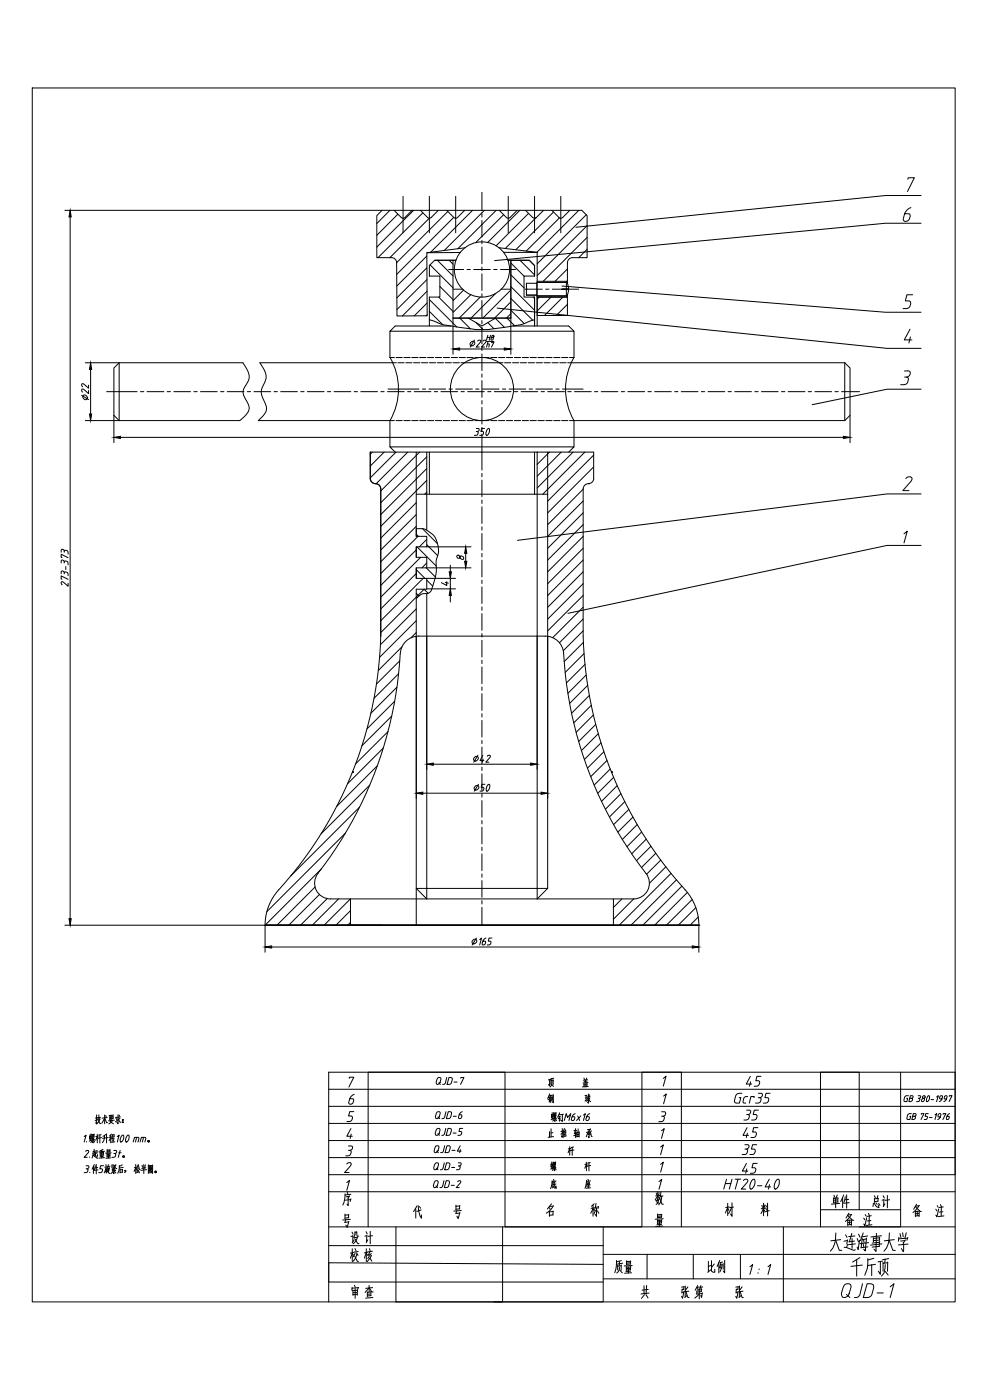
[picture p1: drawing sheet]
<svg xmlns="http://www.w3.org/2000/svg" width="297mm" height="420mm" viewBox="0 0 297 420" stroke-linecap="round" stroke-linejoin="round" font-family="sans-serif">
<defs><g id="words">
<g font-size="9.7">
<text x="248" y="376.8">大连海事大学</text>
<text x="254" y="384.2">千斤顶</text>
</g>
<g font-size="7.5">
<text x="248.4" y="363.7">单件</text>
<text x="260.7" y="363.7">总计</text>
<text x="122.8" y="366.9">代 号</text>
<text x="162.6" y="366.2">名 称</text>
<text x="216.3" y="366.2">材 料</text>
<text x="272.7" y="366.5">备 注</text>
<text x="104.1" y="374.6">设 计</text>
<text x="103.7" y="379.9">校 核</text>
<text x="183.1" y="383.5">质量</text>
<text x="104.4" y="390.9">审 查</text>
<text x="191.2" y="390.9">共 张 第 张</text>
<text x="251.2" y="390.5">QJD-1</text>
</g>
<g font-size="7.1">
<text x="252.2" y="369">备 注</text>
<text x="211" y="383.1">比例</text>
</g>
<g font-size="6.6">
<text x="222.6" y="327.4">45</text>
<text x="221.5" y="347.8">35</text>
<text x="221.5" y="353.5">45</text>
</g>
<g font-size="6.2">
<text x="163" y="332.3">钢 球</text>
<text x="219.1" y="332.3">Gcr35</text>
<text x="221.9" y="337.3">35</text>
<text x="221.5" y="342.5">45</text>
<text x="164" y="352.8">螺 杆</text>
<text x="164" y="358.1">底 座</text>
<text x="215.9" y="358.1">HT20-40</text>
</g>
<g font-size="5.7">
<text x="163.3" y="327.4">顶 盖</text>
<text x="163.3" y="342.5">止 推 轴 承</text>
<text x="106.2" y="369.7" transform="rotate(-90 106.2 369.7)">序 号</text>
<text x="200" y="369.4" transform="rotate(-90 200 369.4)">数量</text>
</g>
<g font-size="5.3">
<text x="129.5" y="326.7">QJD-7</text>
<text x="129.5" y="341.8">QJD-5</text>
<text x="129.5" y="336.9">QJD-6</text>
<text x="129.1" y="347.1">QJD-4</text>
<text x="128.8" y="352.4">QJD-3</text>
<text x="128.8" y="357.7">QJD-2</text>
</g>
</g></defs>
<g fill="none" stroke="#000" stroke-width=".3">
<path d="M117 63.1l-3.9 4M119.4 64.3l-6.3 6.3M124.1 63.1l-11 11.1M126.9 63.9l-13.5 13.4M128.1 76.8l-9.1 9.1M128.8 65.5l-11.8 11.8M129 79.5l6.9 6.9M131.2 78.1l4.7 4.7M134.4 63.5l-15.4 15.3M134.8 78.1l1.1 1.2M136.1 65.2l-17.1 17.1M141.8 63.1l-12.6 12.6"/>
<path d="M145.3 63.1l-12 12.1M148.9 63.1l-11.5 11.6M151.1 64.4l-8.4 8.4M153.3 78.9l3.9 4M156 63.1l-9.7 9.7M156 78.1l4.4 4.4M158.6 64l-9.7 9.8M160.8 65.4l-9.2 9.2M166.1 63.6l-11.3 11.4M167.9 65.4l-10 9.9M173.7 63.1l-12.6 12.6M175.9 64.4l-14.7 14.8"/>
<path d="M176.2 67.7l-15 15M176.2 71.3l-13.2 13.1M176.2 74.8l-2.6 2.5M128.1 80.4l-9 9M128.1 83.9l-9 9M128.1 87.4l-7.4 7.4M128.2 90.9l-3.9 3.9M128.2 94.5l-.3 .3M128.8 93.4l4 4M128.8 89.9l8.3 8.2M128.8 82.8l.1 .1M131.6 89.2l4.3 4.3"/>
<path d="M132 86l3.9 3.9M138 95.5l3.1 3.2M139.1 87.1l-3.2 3.1M141.3 88.4l-5.4 5.4M142.8 96.8l2.1 2.1M144.1 89.1l-6.3 6.4M146.4 96.8l1.8 1.9M148.6 95.5l2.7 2.8M148.7 88l-7.4 7.5M152.1 95.5l2.3 2.3M153.3 87l-8.4 8.5M153.3 90.6l-4.9 4.9"/>
<path d="M153.3 94.1l-1.3 1.4M153.3 93.1l4 4M153.3 89.6l6.5 6.5M153.3 86l7.1 7.1M153.3 82.5l3.9 3.9M160 89.2l.4 .4M161.8 89.2l-.6 .6M165.3 89.2l-4.1 4.1M168.9 89.2l-5.5 5.5M170.3 91.3l-3.4 3.4M170.3 80.7l-3.8 3.7M170.3 84.3l-.3 .2"/>
<path d="M111.7 135.7l-.6 .6M115.3 135.7l-4.2 4.2M118.8 135.7l-7.7 7.7M122.4 135.7l-9.5 9.5M125.9 135.7l-11.7 11.6M128 137.1l-13.8 13.8M161.3 135.7l-.1 .1M164.9 135.7l-3.7 3.7M168.4 135.7l-7.2 7.2M171.9 135.7l-10.7 10.8M175.5 135.7l-12.6 12.6M178.1 136.6l-13.8 13.8"/>
<path d="M124.9 150.9l-10.7 10.6M124.9 154.4l-10.7 10.7M124.9 158l-10.7 10.6M124.9 158.7v2.3M126.8 158.7l4.5 4.5M128 140.6l-13.8 13.8M128 144.2l-13.8 13.8M128 147.7l-.6 .6M175 146.8l-10.7 10.7M175 150.4l-10.7 10.6M175 153.9l-10.7 10.7M175 157.4l-10.7 10.7"/>
<path d="M178.1 140.1l-13.8 13.8M124.9 172.1l-10.7 10.7M124.9 165l-10.7 10.7M124.9 178l.8 .9M124.9 170.9l2.6 2.7M124.9 160.3l.6 .7M125.1 164.1l5.8 5.8M125.4 161l-11.2 11.1M126.2 167.3l-12 11.9M127 173.6l-12.8 12.7M127.2 176.8l1.3 1.3M127.3 176.8l-13.1 13.1"/>
<path d="M127.9 170.4l2.7 2.8M128 169l-1.4 1.4M128 161.9l-2.2 2.2M128 174.1l1.8 1.8M128 163.5l3.3 3.3M175 161l-10.7 10.6M175 164.5l-10.7 10.7M175 168.1l-10.7 10.6M175 171.6l-10.7 10.7M175 175.2l-10.7 10.6M175 178.7l-10.7 10.6M120 198.3l-7 7"/>
<path d="M120.6 194.1l-7.1 7.1M124.9 182.7l-10.8 10.8M124.9 186.3l-11 11M124.9 189.8l-1.6 1.6M175 182.2l-9.2 9.2M175 185.8l-7.1 7.1M175 189.3l-6 6M175 192.8l-5.7 5.8M175.2 196.1l-5.6 5.7M175.5 199.4l-5.6 5.6M116.4 219.5l-9.7 9.7M117.5 214.9l-8.9 8.9"/>
<path d="M118.4 210.5l-8.3 8.3M119.1 206.2l-7.8 7.8M119.6 202.2l-7.4 7.4M175.9 202.6l-5.5 5.5M176.3 205.7l-5.4 5.4M176.8 208.7l-5.3 5.3M177.4 211.7l-5.2 5.2M178 214.6l-5.1 5.2M178.7 217.4l-5.1 5.2M110.9 235.7l-14.6 14.5M113.2 229.8l-12.2 12.2M115 224.5l-10.7 10.7"/>
<path d="M179.5 220.2l-5.1 5.1M180.3 222.9l-5 5M181.2 225.6l-4.9 4.9M182.1 228.2l-4.9 4.9M183.1 230.8l-4.8 4.8M184.1 233.3l-4.7 4.8M185.2 235.8l-4.7 4.7M186.3 238.2l-4.7 4.7M103.7 250l-23.6 23.6M107.9 242.2l-20.7 20.7M187.5 240.6l-4.7 4.6M188.7 242.9l-4.6 4.6"/>
<path d="M189.9 245.2l-4.5 4.5M191.2 247.5l-4.5 4.4M192.5 249.7l-4.4 4.4M193.9 251.8l-4.4 4.4M195.3 254l-4.3 4.3M196.8 256.1l-4.3 4.3M198.3 258.1l-4.3 4.3M94.5 266.2l-11.4 11.5M95.8 268.5l-9.2 9.2M96.4 260.8l-16.9 16.9M98.2 269.7l-8 8M101.6 269.8l-7.9 7.9"/>
<path d="M105.1 269.8l-7.9 7.9M105.2 273.3l-4.4 4.4M105.2 276.8l-.9 .9M186.6 269.8l-2.5 2.5M190.1 269.8l-6 6.1M199.8 260.1l-5 5M201.3 262.1l-15.5 15.6M203 264.1l-13.7 13.6M204.6 265.9l-11.7 11.8M206.2 267.8l-9.8 9.9M207.7 270l-7.8 7.7M208.8 272.4l-5.3 5.3"/>
<path d="M209.5 275.2l-2.5 2.5"/>
</g>
<g fill="none" stroke="#000" stroke-width=".3">
<path d="M118.2 63.1l2.2 2.2 .5 .2 .6-.2 2.1-2.2M126.1 63.1l2.2 2.2 .5 .2 .6-.2 2.1-2.2M130.4 78.1h6.4h-6.4l-1.6 1.6v3.2h3.2v6.3h-3.2v8.6M134 63.1l2.2 2.2 .5 .2 .6-.2 2.1-2.2M135.9 78.1v17.4h17.4v-17.4v17.4h-17.4M138.1 75.8h-10l.1 19h-9.1l-.1-15.9a1.63 1.63 0 0 0-2-1.6h-3.9v-12.6l1.5-1.6h60l1.6 1.6v12.6h-4.4a1.58 1.58 0 0 0-1.5 1.6v6.2M139.5 74.4l-11.4 1.4M149.7 74.3l11.5 1.4h-10.1M149.8 63.1l2.3 2.3 .6 .1 .4-.2M152.4 78.1h6.4l1.6 1.6v3.2v-3.2l-1.6-1.6zM155.2 63.1l-2.2 2.2M157.7 63.1l2.1 2.2 .6 .2 .6-.2 2.1-2.2"/>
<path d="M161.2 75.7v9l-.3 .3M165.6 63.1l2.1 2.2 .6 .2 .5-.2 2.2-2.2M117 99.4v7.9a18.9 18.9 0 0 1 0 18.9M128.8 96l1 .2a13.1 13.1 0 0 0 4.8 1.5 43.7 43.7 0 0 0 11.5 1.2l2.5-.3a34.6 34.6 0 0 0 9-1.6l2.8-1M135.3 97.8h-16.7l-1.6 1.6h55.2v7.9a18.9 18.9 0 0 0 0 18.9M135.9 86.8h2.9M140.5 95.5l4.1 2.3 4.1-2.3M150.4 86.8h2.9M153.9 97.8h16.7l1.6 1.6M160.4 82.9h-3.2v6.3h3.2v8.6M160.9 85h-2.9v3.6h2.9M160.9 88.6l.2 .1 .1 .5h8.7"/>
<path d="M161.1 84.9v3.8M161.2 84.4h8.7v4.8M169.9 89.2h-8.7v8.6M170 84.4l.6 2-.1 1.4-.5 1.3M170.3 88.5v6.2h-9.1v-5.9M35.8 108.9v17.3M72.9 108.9h-37.1l-1.6 1.6v14.2l1.6 1.5h36.2M78 108.9h39.8M139.4 108.9h10.4M171.4 108.9h82.1M253.5 108.9l1.5 1.6v14.2l-1.5 1.5M253.5 108.9v17.3"/>
<path d="M77.5 126.2h39.5M117 126.2v7.9M118.6 135.7l-1.6-1.6h55.2l-1.6 1.6M128 135.7v12.6M128.8 135.7v12.6M160.4 135.7v12.6M161.2 135.7v12.6M172.2 126.2v7.9M172.2 126.2h81.3M112.7 145.2h.1M112.7 145.1a1.58 1.58 0 0 1-1.6-1.5v-7.9h67v7.9a1.58 1.58 0 0 1-1.5 1.5M112.7 145.1a1.58 1.58 0 0 1 1.5 1.6v44.2a118.6 118.6 0 0 1-31.3 77 15.8 15.8 0 0 0-3.4 9.8"/>
<path d="M176.6 145.2h.1M176.6 145.1a1.58 1.58 0 0 0-1.6 1.6v44.2a118.6 118.6 0 0 0 31.3 77 15.8 15.8 0 0 1 3.4 9.8M124.9 164.1v3.2M124.9 170.4v3.2M128 176.7v-3.1h-3.1v-3.2h3.1v-3.1h-3.1v-3.2h3.1v-3.1h-3.1v-12.7h39.4v118.3h-39.4l3.1 3.2M128 176.8h-3.1v100.9M169.1 196.1a118.8 118.8 0 0 0 25.1 66.6 4.7 4.7 0 0 1-4.1 7.1M169.1 196.1a5.5 5.5 0 0 0-5.5-5.2h-35.6a7 7 0 0 0-6.2 1.5 5.5 5.5 0 0 0-1.7 3.7 118.2 118.2 0 0 1-24.7 66M105.8 231.7h.1M183.5 231.7h.1M79.5 277.7h130.2M95.4 262.1a4.7 4.7 0 0 0-.5 5 4.7 4.7 0 0 0 4.2 2.7h6.1"/>
<path d="M105.2 269.8h78.9v7.9h-78.9zM164.3 266.6l-3.1 3.2M184.1 269.8h6M209.7 277.7h.1"/>
<circle cx="144.6" cy="80.9" r="8.3"/>
<circle cx="144.6" cy="116.8" r="9.5"/>
</g>
<g fill="none" stroke="#000" stroke-width=".3">
<path d="M120.9 58.9v11M128.8 58.9v11M136.7 58.9v11M144.6 57.7v5.4M152.5 58.9v11M160.4 58.9v11M168.3 58.9v11M144.6 64.1v1M144.6 66.2v4.9M144.6 72.2v1M144.6 74.2v5M134.6 80.9h4.5"/>
<path d="M140.1 80.9h1M142.1 80.9h5M144.6 80.2v1M144.6 82.2v5M144.6 88.2v1M144.6 90.2v5M144.6 96.2v1M144.6 98.2v5M148.1 80.9h1M150.1 80.9h4.6M157.6 86.8h5.1M163.7 86.8h1"/>
<path d="M165.7 86.8h7.9M32 117.5h9.1M42.1 117.5h1M44.1 117.5h5.1M50.2 117.5h.9M52.2 117.5h5M58.2 117.5h1M60.2 117.5h5M66.2 117.5h1M68.2 117.5h5M74.2 117.5h1M76.2 117.5h5"/>
<path d="M82.2 117.5h1M84.2 117.5h5M90.2 117.5h1M92.2 117.5h5M98.2 117.5h1M100.2 117.5h5M106.2 117.5h1.1M108.3 117.5h5M114.3 117.5h1M116.3 117.5h5M116.4 116.8h9.3M122.3 117.5h1"/>
<path d="M124.3 117.5h5M126.7 116.8h1M128.7 116.8h5M130.3 117.5h1M132.3 117.5h5M134.7 116.8h1M136.7 116.8h5M138.3 117.5h1M140.3 117.5h5M142.7 116.8h1M144.6 104.2v1M144.6 106.2v5"/>
<path d="M144.6 112.2v1M144.6 114.2v5M144.7 116.8h5M146.3 117.5h1M148.3 117.5h5M150.7 116.8h1.1M152.7 116.8h5.1M154.3 117.5h1M156.3 117.5h5M158.8 116.8h1M160.8 116.8h5M162.4 117.5h1"/>
<path d="M164.3 117.5h5.1M166.8 116.8h1M168.8 116.8h6.1M170.4 117.5h1M172.4 117.5h5M178.4 117.5h1M180.4 117.5h5M186.4 117.5h1M188.4 117.5h5M194.4 117.5h1M196.4 117.5h5M202.4 117.5h1"/>
<path d="M204.4 117.5h5M210.4 117.5h1M212.4 117.5h5.1M218.4 117.5h1M220.5 117.5h5M226.5 117.5h1M228.5 117.5h5M234.5 117.5h1M236.5 117.5h5M242.5 117.5h1M244.5 117.5h5M250.5 117.5h1"/>
<path d="M252.5 117.5h5.4M144.6 120.2v1M144.6 122.2v5.1M144.6 128.3v1M144.6 130.3v10.8M144.6 142.1v1M144.6 144.1v5M144.6 150.1v1M144.6 152.1v5M144.6 158.1v1M144.6 160.1v5M144.6 166.1v1"/>
<path d="M144.6 168.1v5M144.6 174.1v1M144.6 176.1v5M144.6 182.1v1M144.6 184.1v5.1M144.6 190.1v1.1M144.6 192.2v5M144.6 198.2v1M144.6 200.2v5M144.6 206.2v1M144.6 208.2v5M144.6 214.2v1"/>
<path d="M144.6 216.2v5M144.6 222.2v1M144.6 224.2v5M144.6 230.2v1M144.6 232.2v5M144.6 238.2v1M144.6 240.2v5M144.6 246.2v1.1M144.6 248.2v5.1M144.6 254.3v1M144.6 256.3v5M144.6 262.3v1"/>
<path d="M144.6 264.3v5M144.6 270.3v1M144.6 272.3v5.4"/>
</g>
<path d="M161.2 84.8h8.9M161.2 88.8h8.9M72.9 108.9a6.7 6.7 0 0 1 1.8 4.5l-.3 1.1a5.5 5.5 0 0 0-1.5 3.3l.6 1.7a4 4 0 0 1 1.1 3.8l-1.1 1.5-1.5 1.4M78 108.9a6.8 6.8 0 0 1 1.8 4.7l-.2 .8a6 6 0 0 0-1.2 3.6l.5 1.5a5.7 5.7 0 0 1 1 3.6l-.6 1.2-1.8 1.9M124.9 135.7v12.6M164.3 135.7v12.6M124.9 158.7a5 5 0 0 1 4.8 1.6 7.3 7.3 0 0 1 1.2 7.8l-.1 .9a14.3 14.3 0 0 1-1.2 7.7 2.04 2.04 0 0 1-2.7 1.5l-.9 .4-1.1 1M128 148.3v10.8M161.2 148.3v121.5M128 178.1v91.7" fill="none" stroke="#000" stroke-width=".3"/>
<g fill="none" stroke="#000" stroke-width=".3">
<path d="M117 107.3h1.3M117.8 108.9h1.1M118.8 107.3h1.9M119.4 108.9h1.8M121.2 107.3h1.9M121.7 108.9h1.9M123.5 107.3h1.9M124.1 108.9h1.9M125.9 107.3h1.9M126.5 108.9h1.9M128.3 107.3h1.9M128.8 108.9h1.9"/>
<path d="M130.6 107.3h1.9M131.2 108.9h1.9M133 107.3h1.9M133.6 108.9h1.9M135.4 107.3h1.9M135.9 108.9h1.9M137.7 107.3h1.9M138.3 108.9h1.1M140.1 107.3h1.9M142.5 107.3h1.9M144.9 107.3h1.8M147.2 107.3h1.9"/>
<path d="M149.6 107.3h1.9M149.8 108.9h1.1M151.4 108.9h1.9M151.9 107.3h1.9M153.8 108.9h1.8M154.3 107.3h1.9M156.1 108.9h1.9M156.7 107.3h1.9M158.5 108.9h1.9M159 107.3h1.9M160.9 108.9h1.9M161.4 107.3h1.9"/>
<path d="M163.2 108.9h1.9M163.8 107.3h1.9M165.6 108.9h1.9M166.1 107.3h1.9M167.9 108.9h1.9M168.5 107.3h1.9M170.3 108.9h1.1M170.9 107.3h1.3M117 126.2h1.3M118.8 126.2h1.9M121.2 126.2h1.9M123.5 126.2h1.9"/>
<path d="M125.9 126.2h1.9M128.3 126.2h1.9M130.6 126.2h1.9M133 126.2h1.9M135.4 126.2h1.9M137.7 126.2h1.9M140.1 126.2h1.9M142.5 126.2h1.9M144.9 126.2h1.8M147.2 126.2h1.9M149.6 126.2h1.9M151.9 126.2h1.9"/>
<path d="M154.3 126.2h1.9M156.7 126.2h1.9M159 126.2h1.9M161.4 126.2h1.9M163.8 126.2h1.9M166.1 126.2h1.9M168.5 126.2h1.9M170.9 126.2h1.3"/>
</g>
<g fill="none" stroke="#000" stroke-width=".3">
<path d="M272.4 53.8l.1-.5h1.8l-2 4.2M276.4 58.7h-10.7l-92.9 9.5M19.5 63.1h95.1M21 65.1v210.6M273.3 62.3a3.5 3.5 0 0 0-2.2 3.9 1.11 1.11 0 0 0 1.7-.4l.3-.9-.1-.7-1.4-.1M276.4 67h-10.7l-117.3 11.2M135.9 95.5v10.8M149.1 92.5l117 12h10.3M153.3 95.5v10.8M168.6 85.8l97.1 7.9h10.7M273 98.8l-1.7 3.2h2.3M273.8 88.5h-1.7l-.5 1.8h1.2l.3 .2a1.54 1.54 0 0 1-1.1 2.1h-1"/>
<path d="M24.5 118.6l2.1 1.3M25.1 118.6a.74 .74 0 0 1 1.1 .4 .74 .74 0 0 1-.8 .9l-.5-.5-.1-.5zM25.6 108.9h10.2M26.6 117.2v.9l-1.9-1.4-.2 .5 .3 .5M26.6 115.6v.9l-1.9-1.4-.2 .5 .3 .5M27.2 110.9v13.4M137.9 104.7h13.4M141.4 102.6l.6-.2a.69 .69 0 0 1 .1 1.2 .69 .69 0 0 1-1.1-.4zM142.4 102.1l-1.3 2M143.3 102.3l.7-.2 .2 .3-1.3 1.7h.9M144.9 102.3l.7-.2 .2 .3-1.3 1.7h.9M146 102.5h2.2"/>
<path d="M146.2 101.3h.8M146.2 103.2l.6 .1-.2 .9M146.4 100.6l-.4 1.5M146.4 102.7l-.4 1.5M147.2 100.6l-.4 1.5M147.5 102.9l.7-.2-.7 1.5M147.6 100.8l-.1 .3a.43 .43 0 0 1 .5 .6 .43 .43 0 0 1-.7 .1l.3-.5a.37 .37 0 0 0 .5-.2 .37 .37 0 0 0-.2-.5zM271.4 113.2l1 .2a1.65 1.65 0 0 1-.4 1.7 1.65 1.65 0 0 1-1.8 .4M271.4 111.3h1.3a1 1 0 0 1 .4 1.2 1 1 0 0 1-1.1 .7M273.2 101.1l-.5 1.8M276.4 116.8h-10.2l-22.5 4.7M25.6 126.2h10.2"/>
<path d="M34.2 124.7v8.1M36.1 131.3h217M142.9 129.5l.5 .1v.7l-.3 .3h-.8M142.9 128.6h.6a.5 .5 0 0 1 .2 .6 .5 .5 0 0 1-.5 .3M145.4 128.6h-.9l-.2 .9h.6l.2 .5-.4 .6h-.8M146.4 128.6h.2a1.28 1.28 0 0 1-.7 2 1.94 1.94 0 0 1 .5-2zM255 124.7v8.1M271.8 143.7a.99 .99 0 0 1 1-.6 .99 .99 0 0 1 .8 .7l-.3 .7-2.4 2.7h1.8M276.4 148.2h-10.2l-110.9 14M18.6 173.8h-.2v-1l2 1.1M18.6 167.3h-.2v-1l2 1.1M19.3 172.2l.2-.6 .6 .2 .3 .2v.8"/>
<path d="M19.3 171.9a.5 .5 0 0 0-.3-.5 .5 .5 0 0 0-.6 .2v.6M19.3 168.9l.1-.5 .7 .1 .3 .3v.7M19.3 168.6a.5 .5 0 0 0-.3-.5 .5 .5 0 0 0-.6 .2v.6M19.3 165.7l.2-.6 .6 .2 .3 .2v.8M19.3 165.4a.5 .5 0 0 0-.3-.5 .5 .5 0 0 0-.6 .2v.6M19.7 170v.9M20.4 175v.9l-1.8-1.3-.2 .4 .3 .5M128 173.6h8.7M128 176.7h8.7M128 164.1h13.3M128 170.4h13.3M133.6 174.8l.9 .2"/>
<path d="M134 174.6v1.1l-1.6-.8M135.1 169.6v2M135.1 173.6v3.1M135.1 178.7v2M137.2 166.6a.53 .53 0 0 0 .2 .9 .53 .53 0 0 0 .7-.6 .68 .68 0 0 1 .8 .1 .68 .68 0 0 1 .1 .8 .92 .92 0 0 1-1.1-.9zM139.7 166.1v2.4M271.2 160.2l1-.8-1 3.5M276.4 163.7h-10.2l-95.8 20.4M124.9 191v48.6M128 190.9v40M161.2 190.9v40M164.3 191v48.6"/>
<path d="M126.9 238h35.5M130 229.3h29.2M142.3 227.4l.3-.3a.61 .61 0 0 1 .9 .2 .61 .61 0 0 1-.3 .9 .59 .59 0 0 1-.9 .1 .59 .59 0 0 1 0-.9zM142.5 236.1l.3-.3a.68 .68 0 0 1 .9 .6 .68 .68 0 0 1-.8 .7l-.6-.3zM143.4 226.7l-1.3 2M143.6 235.4l-1.3 2M144.9 226.7l-.9 1.6h1.2M145 227.8l-.3 .9M145.5 235.4h-.9l-.2 .9h.6l.2 .5-.4 .6h-.8M146.2 227l.5-.3 .4 .2-1.3 1.8h.9M146.5 235.4h.2a1.28 1.28 0 0 1-.7 2 1.94 1.94 0 0 1 .5-2zM19.5 277.7h95.1"/>
<path d="M79.5 277.7v8.1M209.7 277.7v8.1M81.5 284.2h126.2M142 282.1l.5-.2a.69 .69 0 0 1 .2 1.1 .69 .69 0 0 1-1.1-.3zM142.9 281.5l-1.2 2.1M143.9 282l.6-.5-.6 2.1M145.8 281.5l-.9 .9-.2 .9 .4 .3 .5-.3 .1-.6-.7-.2M147.6 281.5h-.9l-.2 1h.6l.2 .4-.4 .6-.7 .1"/>
</g>
<g fill="#000" stroke="#000" stroke-width=".3">
<path d="M21 63.1l.4 2h-.7zM27.2 108.9l.3 2h-.7zM135.9 104.7l2-.3v.7zM151.3 104.4l2 .3-2 .4zM26.8 124.3h.7l-.3 1.9zM34.2 131.3l1.9-.4v.7zM253.1 130.9l1.9 .4-1.9 .3zM134.8 171.6h.6l-.3 2zM135.1 176.7l.3 2h-.6zM139.7 164.1l.4 2h-.7zM139.4 168.5h.7l-.4 1.9zM124.9 238l2-.3v.7z"/>
<path d="M128 229.3l2-.3v.7zM159.2 229l2 .3-2 .4zM162.4 237.7l1.9 .3-1.9 .4zM20.7 275.7h.7l-.4 2zM79.5 284.2l2-.3v.6zM207.7 283.9l2 .3-2 .3z"/>
</g>
<path d="M168.6 86.8h2" fill="none" stroke="#000" stroke-width=".51"/>
<!-- layer: VhF -->
<g fill="none" stroke="#000" stroke-width=".3">
<path d="M9.7 26.4h276.9v364.3h-276.9zM29 334.6v2.7l-.3-.4M29.3 335.4l-.7 .1M29.3 335.8l-.8 .6M29.4 336.1l.6 1.1h.3M29.7 334.6v1.3M30 335.8l-.6 .1M30 335.8l-1 1.5M30.1 335.3l-.8 .2M31.4 335.6l-.8 1.5M31.4 334.6v2.7M31.4 335.6l.6 1.3h.2"/>
<path d="M31.7 334.8l.2 .4M32.2 335.4l-1.5 .2M32.9 335.1v.9M33.2 334.7v1.1M33.4 335.9l-.4 .7 1 .7M33.6 334.7v1.1M33.7 336.2l-.3 .7-.8 .4M33.9 335.2l-1 .1M34 335.1l-.1 .6-1 .1M34.1 334.7l-1.4 .1M34.3 336.2l-1.7 .2M34.8 335.6l.3 .5"/>
<path d="M35.3 336.2l-.7 .5M35.4 334.6v2.7l-.3-.5M35.4 335.8l.6 1h.3M35.7 334.6l.2 .4M36 335.6l-.4 .4M36.1 335.2l-1.4 .2M36.7 336.1h.2M36.8 336.1h.1M36.8 336.8h.1M36.9 336.1h.1M36.9 336.8h.1M98.6 337.1h188"/>
<path d="M98.6 332h188M98.6 326.9h188M104.8 323.6v-.3h1.4l-1.5 2.9M105.3 338.7l-1.2 2.3h1.6M106.2 333.6h-1.3l-.3 1.3h.8l.4 .7a1.02 1.02 0 0 1-1 1h-.7M106.3 328.4l-.4 .2a2.85 2.85 0 0 0-1.2 2.6l.5 .2a1.12 1.12 0 0 0 .8-1.6l-1-.1M165.5 334.5v.9M165.7 333.9v2M165.9 335.5l.1 .4M165.9 335.7l-.5 .4M165.9 334.6h-.4M166 334.5v.7h-.5"/>
<path d="M166.1 333.9v1.1M166.3 335.8l-.5 .7M166.5 334.1v.7M166.5 335.6v1l-.2-.3M166.5 334.9l-.3 .3M166.6 335.2l-.5 .1M166.7 335.8l.3 .5M166.7 335.4l.2 .3M166.8 335l-.6 .6M166.8 335.6l-.7 .1M166.8 334.7l-.7 .1M166.8 333.9v.8"/>
<path d="M167.7 334.5l-.4 .8M167.8 335.1v1.4l.4-.5M167.9 333.9l-.2 .6h.4M168.1 335l-.6 .2M168.2 335.6l-.7 .1M168.7 334.5v2.1l-.3-.3M169.1 334.4l-.9 .1M169.3 336.3l.6-2.1 .4 1.2 1-1.2-.6 2.1M172.6 334.2l-.8 .7-.4 1 .3 .4 .4-.1 .4-.8-.3-.3h-.5M173.3 334.9l.6 1.4M174.3 334.9l-1.3 1.4M175.1 334.7l.5-.5-.5 2.1"/>
<path d="M177 334.2l-.8 .7-.4 1 .2 .4 .4-.1 .3-.3 .1-.7-.7-.1M198.5 339.4l.8-.7-.8 3M198.5 335l.7 .1v1a1.2 1.2 0 0 1-1.5 .5M198.5 333.7h.9a.73 .73 0 0 1 .3 .8 .73 .73 0 0 1-.8 .5M199 323.6l.8-.6-.8 3M199.1 329l.8-.7-.8 3M270.2 321.8v46.4h-12.4M272.5 328.8l-.6 .1-.4 .2-.3 1.1 .2 .4h.7l.2-1h-.3M273 329.6l.8-.1 .1-.5-.8-.2-.4 1.8 .9-.2 .2-.5-.3-.3M273.4 334.2l-1 .3-.3 1 .2 .4 .7 .1 .2-1h-.2M273.9 335l.8-.1 .1-.5-.8-.2-.4 1.8 .9-.2 .2-.6-.3-.2M275.5 329.6l.5 .2-.1 .5-.2 .3h-.7"/>
<path d="M275.5 328.8h.5a.43 .43 0 0 1 .2 .5 .43 .43 0 0 1-.5 .3M276.4 334.4v-.2h.8l-.9 1.8M277 328.9l-.2 .5a.55 .55 0 0 1 .6 .7 .55 .55 0 0 1-.9 .3 .84 .84 0 0 1 .9-.9 .37 .37 0 0 0 .2-.5 .37 .37 0 0 0-.6-.1zM278.4 329l.1-.1a.74 .74 0 0 1 .5 .6 .74 .74 0 0 1-.3 .7l-.5 .4a1.12 1.12 0 0 1 .2-1.6zM278.5 334.2h-.7l-.2 .8h.5l.2 .4-.4 .5-.6 .1M278.9 335.4h.8M279.3 330h.8M280.5 334.6l.5-.4-.5 1.8M281 329.2l.5-.4-.5 1.8M282.1 335.2l-.7-.1 .1-.6 .6-.3 .2 .5a1.4 1.4 0 0 1-1 1.3M282.6 329.8l-.7-.1 .1-.6 .6-.3 .2 .5a1.4 1.4 0 0 1-1 1.3M283 334.4v-.2h.8l-.9 1.8"/>
<path d="M284 329.8l-.7-.1 .1-.6 .6-.3 .1 .5a1.4 1.4 0 0 1-.9 1.3M284.8 329l.1-.2h.8l-.9 1.8M284.9 334.2l-.8 .7-.2 .7 .2 .4a.58 .58 0 0 0 .6-.3 .58 .58 0 0 0-.1-.7h-.4M25.3 341.1l.5-.4-.5 2M25.7 345.6l.5-.3 .4 .2-1.3 1.8h.9M25.8 350.8l.5 .1v.7l-.3 .3h-.7M25.8 349.8h.7a.52 .52 0 0 1 .1 .7 .52 .52 0 0 1-.5 .3M26 342.6l-.1 .1M26.9 340.9v1M26.9 347.2v.1M27 351.8l-.1 .1M27.1 340.3v2"/>
<path d="M27.3 342l.1 .4M27.3 342.2l-.5 .3M27.3 341l-.4 .1M27.4 341.6l-.5 .1M27.4 340.9l-.1 .7M27.5 340.3v1.1M27.7 342.3l-.5 .6M27.9 340.5v.7M27.9 346.7l1.4 .9M27.9 342.1v.9l-.2-.3M27.9 346.3l-.3 1.2M27.9 341.3l-.3 .4"/>
<path d="M28 341.7h-.5M28 350.1v2.1M28.1 342.3l.3 .5M28.1 340.8l-.5 .1M28.1 341.8l.2 .4M28.2 341.4l-.6 .7M28.2 342l-.7 .1M28.2 340.4l-.7 .1M28.2 341.2l-.7 .1M28.2 340.3v.9M28.2 344.9v1.1M28.2 346v.9"/>
<path d="M28.3 349.5l-.6 1.4M28.6 345.5l-.7 .1M28.6 345.9l-.9 .2M28.6 349.8l-.3 1.2M28.6 346.4h-.4M28.6 345.9l.1 1.1h.6v-.5M28.9 349.4v2.9M29.1 345.4l-.5 .1M29.1 345.3v.7l-.5 .1M29.2 341.1l-.5 1.1M29.2 341.3l.3 .4M29.2 340.4v2.6"/>
<path d="M29.3 350.4l-.8 .1M29.4 351.1l-1.2 .1M29.5 341l-.8 .1M30 340.6v2.4M30 345.9l.1 1M30.3 340.5l-.7 .1M30.5 341.4l-1 .2M30.5 345.2v2.3M30.9 346.3l-.8 .1M30.9 344.9l-.9 .5M31 347.1h-1M31 345.9l-1 .1"/>
<path d="M31.1 349.8h-.9l-.2 1h.5l.3 .4-.4 .7h-.8M31.1 345.7l-.1 .9M31.1 346.6l-1 .1M31.3 341.6l-.6 1.3M31.4 340.8v.8M31.4 345.5l-1.7 .2M31.4 347.4l-1.7 .2M31.7 340.5l-.8 .5M31.8 350.8l.3-.1-.3 1.1-.1-.2M31.8 349.5l.1 .5M31.8 350.3l-.5 1.7M32 340.3v2.7"/>
<path d="M32.1 346.2v.8M32.1 351.4l.7 .7h.2M32.2 345v.9M32.2 350.2l-.8 .1M32.3 351l-.5 1.1M32.5 341.4l-1.8 .2M32.5 349.5l-.2 1M32.5 346.3v1.2M32.5 350.6v1.3M32.8 351.1l-.3 .1M32.9 346.6h-.7M32.9 345.4l-.7 .1"/>
<path d="M32.9 350.5l-.7 .2M32.9 350.5l-.1 .4M33 345.1l-.8 .1M33 345.7h-.8M33 346.3l-.9 .1M33 346.9h-.9M33 347.2h-1M33 350l-.7 .1M33 345v.7M33 346.2v.7M33.2 341.3l-.5 1.1M33.2 340.7v2.3"/>
<path d="M33.2 341.5l.3 .3M33.2 347.5l-1.4 .1M33.3 346l-1.6 .1M33.5 340.4l-.6 .5M33.5 341.2l-.7 .1M33.6 349.6v.9M33.7 340.5v.8M33.9 349.4v1.2M33.9 341.7v1M33.9 351.6l-.6 .6M34.1 350.4l-.4 .6M34.1 346.2l.6 .1-.1 .7-.3 .3h-.7"/>
<path d="M34.1 345.3h.7a.51 .51 0 0 1 .2 .6 .51 .51 0 0 1-.6 .3M34.2 351.3v1l-.3-.4M34.2 350l.8 .7M34.2 340.6h-.5M34.2 342.1l-.5 .1M34.3 340.5l-.1 .7M34.3 341.2l-.6 .1M34.3 341.6l-.7 .1M34.3 350.9l-.7 .1M34.3 351.6l.5 .5M34.4 351l.3 .4M34.4 342.7l-1 .1"/>
<path d="M34.4 350.7l-.6 .7M34.6 351.2l-1 .2M34.7 349.7l-.6 .1M34.8 349.6l-.7 1.1M35.2 341.1l.6-.4-.6 2M35.7 346h.6M35.8 349.8l-.1 1.6-.4 .7M36 350.9v1.1M36.1 345.3l-.6 2M36.6 340.8l.3-.1a1.28 1.28 0 0 1-.7 2 1.9 1.9 0 0 1 .4-1.9zM36.7 349.6l-.9 .4M36.7 351l-.7 .1"/>
<path d="M36.8 350.9l-.1 .9M36.8 351.8l-.8 .1M37 350.3l-1.1 .2M37.5 351.4h.2M37.7 351.4l-.4 .5M38.2 340.8l.3-.1a1.28 1.28 0 0 1-.7 2 2.05 2.05 0 0 1 .4-1.9zM39.9 342.7l.5-1.4h1.1l.2 .4-.3 1M40.7 349.4v2.8M40.7 350.4l-.5 1.2M40.7 350.6l.3 .3M41 341.3l-.4 1.4M41.1 350.3l-.8 .1"/>
<path d="M41.3 349.8l-.4 1.4M41.5 349.5l.3 1.5h.2M41.5 350.6l-.4 1.2M41.6 351.2l.2 .8M41.7 351.7l-.7 .2M42 342.7l.4-1.4h1.2l.2 .4-.3 1M42.6 349.7l.2 .6M43.1 341.3l-.4 1.4M43.1 349.5v2.7M43.6 349.6l-.2 .9M43.8 350.5l-1.3 .2M44 351l-1.7 .2"/>
<path d="M44.5 352l1.3 .1M44.5 349.6v2.5M44.8 350l.1 .3M44.9 351l.1 .7h.5v-.3M44.9 351h.4l-.1 .5-.1-.2M45.1 349.9l-.1 .8-.5 .7M45.2 350.7l.5 .5M45.4 349.9l-.2 .4M45.6 350.3l-.8 .2M45.7 350.7l-1.1 .1M45.8 349.8h-1.3M45.8 349.6v2.5"/>
<path d="M98.6 352.5h188v-30.7h-188v68.9M98.6 357.7h188M98.6 347.4h188M98.6 342.3h188M104.1 354.9l.8-.6-.8 2.9M104.1 349.3l.3-.3a.62 .62 0 0 1 1 .3l-.3 .6-1.7 2h1.3M104.5 345.2l.8 .2-.1 1a1.17 1.17 0 0 1-1.5 .5M104.5 343.9h1a.72 .72 0 0 1 .2 .9 .72 .72 0 0 1-.7 .4M105.4 340.3l-.3 1.4M170.9 344.8l-.5 1.2M170.9 345l.3 .4M170.9 344.2v2.5"/>
<path d="M171.2 344.7l-.7 .1M171.7 344.3v2.4M172.2 345.1l-.9 .2M197.7 354.6l.9-.6-.9 2.9M198.2 349.4l.8-.6-.8 3M198.2 344.2l.8-.6-.8 2.9M98.6 368.2h188M98.6 373.8h82.4M110.5 368.2v-46.4h41v46.4h41.1v-46.4h11.8v46.4M118.8 368.2v22.5h32v-22.5M181 368.2v22.5h-32.9M181 379.5l-82.4-.5v5.8h82.4"/>
<path d="M181 376.5h105.6M194.1 376.5v7.3M208 376.5v7.3M222.2 376.5v7.3M235 368.2v22.5M246.2 363.1h24M257.8 363.1v-41.3h-11.6v46.4M181 383.8h105.6M225 380.2l.8-.7-.8 3M227.5 382l-.1 .2M227.8 380.8l-.1 .2M230.4 380.2l.9-.7-.9 3"/>
<circle cx="36.8" cy="336.8" r=".1"/>
<circle cx="36.8" cy="336.8" r=".12"/>
<circle cx="36.8" cy="336.1" r=".12"/>
<circle cx="37.1" cy="347.1" r=".22"/>
<circle cx="37.1" cy="347.1" r=".24"/>
<circle cx="37.6" cy="351.4" r=".05"/>
<circle cx="44.6" cy="342.5" r=".24"/>
<circle cx="44.6" cy="342.5" r=".22"/>
<circle cx="46.7" cy="351.7" r=".24"/>
<circle cx="46.7" cy="351.7" r=".22"/>
</g>
<use href="#words"/>
</svg>
